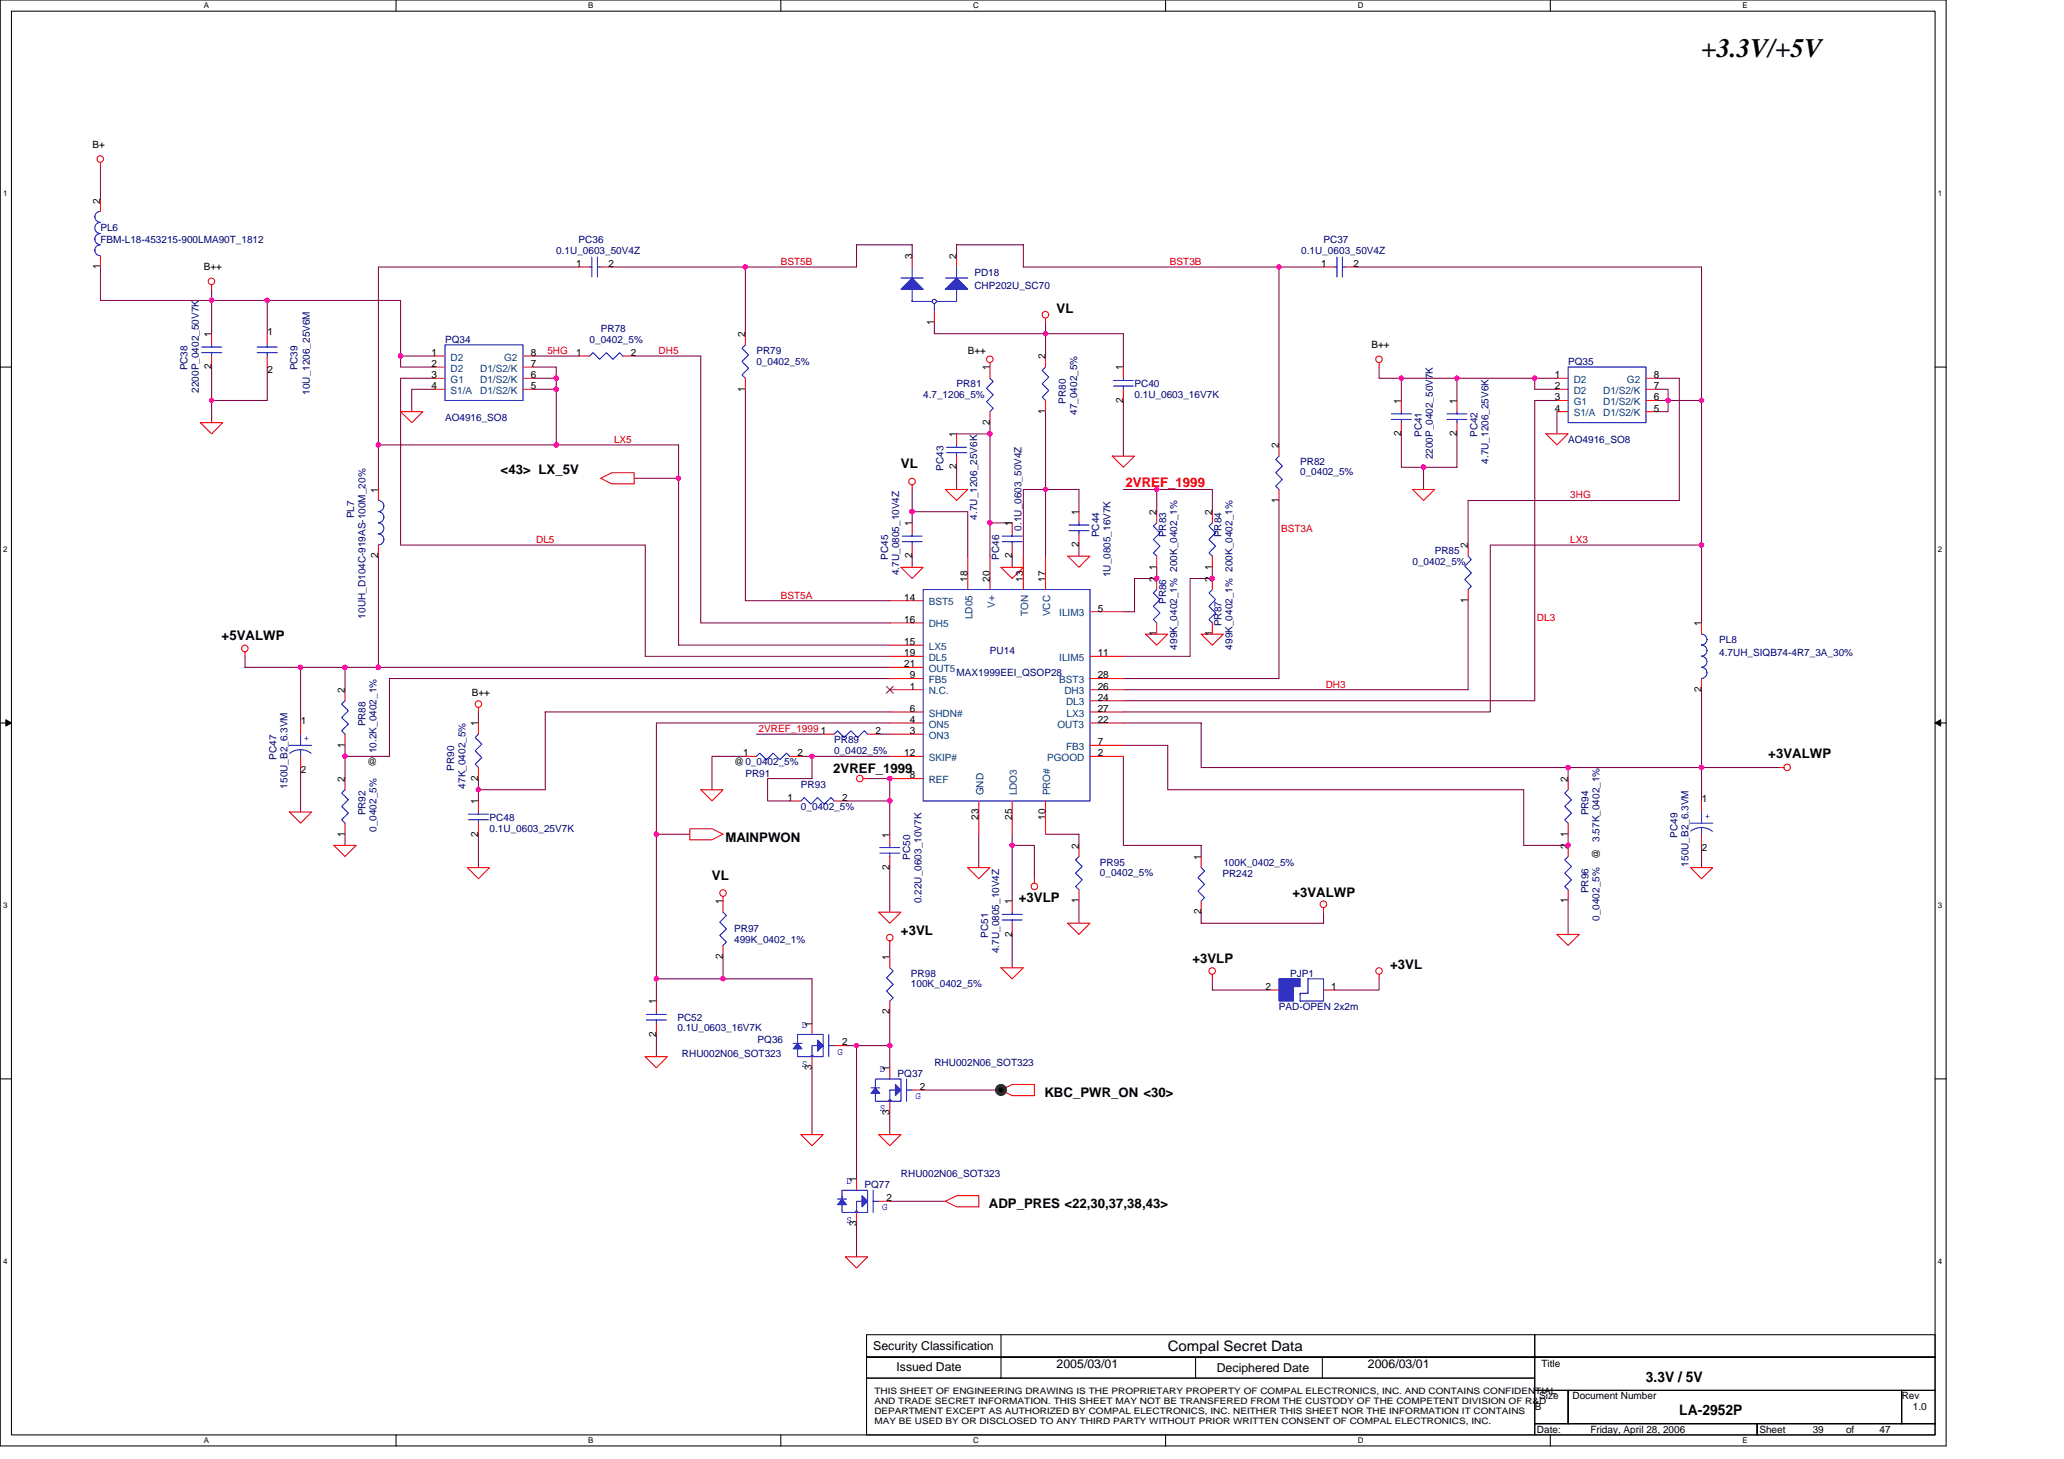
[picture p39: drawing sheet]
<svg xmlns="http://www.w3.org/2000/svg" width="297mm" height="210mm" viewBox="0 0 297 210" stroke-linecap="round" stroke-linejoin="round" font-family="sans-serif">
<defs><g id="words">
<text font-size="3.8" x="244.9" y="8.3">+3.3V/+5V</text>
<g font-size="2.1">
<text x="168.1" y="194.4">Compal Secret Data</text>
<text x="236.9" y="198.8">3.3V / 5V</text>
<text x="241.7" y="203.6">LA-2952P</text>
</g>
<g font-size="1.9">
<text x="152.1" y="45">VL</text>
<text x="72" y="68.2">&lt;43&gt; LX_5V</text>
<text x="129.7" y="67.4">VL</text>
<text x="31.9" y="92">+5VALWP</text>
<text x="119.9" y="111.2">2VREF_1999</text>
<text x="254.5" y="109">+3VALWP</text>
<text x="104.4" y="121.1">MAINPWON</text>
<text x="102.5" y="126.6">VL</text>
<text x="146.6" y="129.8">+3VLP</text>
<text x="186" y="129">+3VALWP</text>
<text x="129.7" y="134.6">+3VL</text>
<text x="171.6" y="138.6">+3VLP</text>
<text x="200.1" y="139.4">+3VL</text>
<text x="150.3" y="157.8">KBC_PWR_ON &lt;30&gt;</text>
<text x="142.3" y="173.8">ADP_PRES &lt;22,30,37,38,43&gt;</text>
</g>
<text font-size="1.9" fill="#f00" x="162" y="70.1">2VREF_1999</text>
<g font-size="1.8">
<text x="125.7" y="194.2">Security Classification</text>
<text x="129" y="197.3">Issued Date</text>
<text x="152.1" y="196.8">2005/03/01</text>
<text x="175.1" y="197.4">Deciphered Date</text>
<text x="196.9" y="196.8">2006/03/01</text>
</g>
<g font-size="1.4">
<text x="13.3" y="21.3">B+</text>
<text x="14.4" y="29.3" transform="rotate(-90 14.4 29.3)">2</text>
<text x="14.4" y="38.7" transform="rotate(-90 14.4 38.7)">1</text>
<text x="29.3" y="38.9">B++</text>
<text x="82.9" y="38.4">1</text>
<text x="87.6" y="38.4">2</text>
<text x="131.3" y="37.3" transform="rotate(-90 131.3 37.3)">3</text>
<text x="137.6" y="37.3" transform="rotate(-90 137.6 37.3)">2</text>
<text x="190.1" y="38.4">1</text>
<text x="194.8" y="38.4">2</text>
<text x="134.4" y="46.7" transform="rotate(-90 134.4 46.7)">1</text>
<text x="30.4" y="53.1" transform="rotate(-90 30.4 53.1)">2</text>
<text x="30.4" y="48.5" transform="rotate(-90 30.4 48.5)">1</text>
<text x="38.5" y="48.2">1</text>
<text x="38.5" y="53.6">2</text>
<text x="62.1" y="52.8">2</text>
<text x="62.1" y="51.2">1</text>
<text x="76.4" y="51.2">8</text>
<text x="76.4" y="52.8">7</text>
<text x="82.9" y="51.2">1</text>
<text x="90.8" y="51.2">2</text>
<text x="107.2" y="48.5" transform="rotate(-90 107.2 48.5)">2</text>
<text x="139.3" y="50.9">B++</text>
<text x="142.4" y="53.3" transform="rotate(-90 142.4 53.3)">1</text>
<text x="150.4" y="51.7" transform="rotate(-90 150.4 51.7)">2</text>
<text x="161.6" y="53.3" transform="rotate(-90 161.6 53.3)">1</text>
<text x="197.4" y="50.1">B++</text>
<text x="62.1" y="54.4">3</text>
<text x="62.1" y="56">4</text>
<text x="76.4" y="56">5</text>
<text x="76.4" y="54.4">6</text>
<text x="107.2" y="56.3" transform="rotate(-90 107.2 56.3)">1</text>
<text x="150.4" y="59.5" transform="rotate(-90 150.4 59.5)">1</text>
<text x="161.6" y="57.9" transform="rotate(-90 161.6 57.9)">2</text>
<text x="201.7" y="58.1" transform="rotate(-90 201.7 58.1)">1</text>
<text x="209.7" y="58.1" transform="rotate(-90 209.7 58.1)">1</text>
<text x="223.7" y="56">2</text>
<text x="223.7" y="57.6">3</text>
<text x="223.7" y="54.4">1</text>
<text x="223.7" y="59.2">4</text>
<text x="238" y="59.2">5</text>
<text x="238" y="56">7</text>
<text x="238" y="57.6">6</text>
<text x="238" y="54.4">8</text>
<text x="137.6" y="62.9" transform="rotate(-90 137.6 62.9)">1</text>
<text x="142.4" y="61.2" transform="rotate(-90 142.4 61.2)">2</text>
<text x="184" y="64.5" transform="rotate(-90 184 64.5)">2</text>
<text x="201.7" y="62.7" transform="rotate(-90 201.7 62.7)">2</text>
<text x="209.7" y="62.7" transform="rotate(-90 209.7 62.7)">2</text>
<text x="54.4" y="70.9" transform="rotate(-90 54.4 70.9)">1</text>
<text x="137.6" y="67.5" transform="rotate(-90 137.6 67.5)">2</text>
<text x="131.3" y="75.7" transform="rotate(-90 131.3 75.7)">1</text>
<text x="145.6" y="75.7" transform="rotate(-90 145.6 75.7)">1</text>
<text x="155.3" y="74.1" transform="rotate(-90 155.3 74.1)">1</text>
<text x="166.5" y="74.1" transform="rotate(-90 166.5 74.1)">2</text>
<text x="174.5" y="74.1" transform="rotate(-90 174.5 74.1)">2</text>
<text x="184" y="72.3" transform="rotate(-90 184 72.3)">1</text>
<text x="54.4" y="80.3" transform="rotate(-90 54.4 80.3)">2</text>
<text x="131.3" y="80.3" transform="rotate(-90 131.3 80.3)">2</text>
<text x="139.3" y="83.7" transform="rotate(-90 139.3 83.7)">18</text>
<text x="142.4" y="83.7" transform="rotate(-90 142.4 83.7)">20</text>
<text x="145.6" y="80.3" transform="rotate(-90 145.6 80.3)">2</text>
<text x="147.3" y="83.7" transform="rotate(-90 147.3 83.7)">13</text>
<text x="150.4" y="83.7" transform="rotate(-90 150.4 83.7)">17</text>
<text x="155.3" y="78.7" transform="rotate(-90 155.3 78.7)">2</text>
<text x="166.5" y="83.7" transform="rotate(-90 166.5 83.7)">2</text>
<text x="166.5" y="81.9" transform="rotate(-90 166.5 81.9)">1</text>
<text x="174.5" y="83.7" transform="rotate(-90 174.5 83.7)">2</text>
<text x="174.5" y="81.9" transform="rotate(-90 174.5 81.9)">1</text>
<text x="211.3" y="78.9" transform="rotate(-90 211.3 78.9)">2</text>
<text x="130.1" y="86.4">14</text>
<text x="130.1" y="89.6">16</text>
<text x="158" y="88">5</text>
<text x="211.3" y="86.7" transform="rotate(-90 211.3 86.7)">1</text>
<text x="130.1" y="92.8">15</text>
<text x="130.1" y="94.4">19</text>
<text x="130.1" y="96">21</text>
<text x="158" y="94.4">11</text>
<text x="166.5" y="91.5" transform="rotate(-90 166.5 91.5)">1</text>
<text x="174.5" y="91.5" transform="rotate(-90 174.5 91.5)">1</text>
<text x="244.9" y="90.1" transform="rotate(-90 244.9 90.1)">1</text>
<text x="49.6" y="99.7" transform="rotate(-90 49.6 99.7)">2</text>
<text x="67.9" y="100.2">B++</text>
<text x="130.9" y="97.6">9</text>
<text x="130.9" y="99.2">1</text>
<text x="158" y="99.2">26</text>
<text x="158" y="100.8">24</text>
<text x="158" y="97.6">28</text>
<text x="244.9" y="99.5" transform="rotate(-90 244.9 99.5)">2</text>
<text x="43.3" y="104.2">1</text>
<text x="49.6" y="107.5" transform="rotate(-90 49.6 107.5)">1</text>
<text x="68.8" y="104.5" transform="rotate(-90 68.8 104.5)">1</text>
<text x="118.1" y="105.6">1</text>
<text x="126" y="105.6">2</text>
<text x="130.9" y="102.4">6</text>
<text x="130.9" y="104">4</text>
<text x="130.9" y="105.6">3</text>
<text x="158" y="102.4">27</text>
<text x="158" y="104">22</text>
<text x="158" y="107.2">7</text>
<text x="43.3" y="111.2">2</text>
<text x="49.6" y="112.5" transform="rotate(-90 49.6 112.5)">2</text>
<text x="52.8" y="110.1">@</text>
<text x="68.8" y="112.4" transform="rotate(-90 68.8 112.4)">2</text>
<text x="105.7" y="110.1">@0_0402_5%</text>
<text x="106.9" y="108.8">1</text>
<text x="114.8" y="108.8">2</text>
<text x="130.1" y="108.8">12</text>
<text x="130.9" y="112">8</text>
<text x="158" y="108.8">2</text>
<text x="225.7" y="112.5" transform="rotate(-90 225.7 112.5)">2</text>
<text x="68.8" y="115.7" transform="rotate(-90 68.8 115.7)">1</text>
<text x="113.3" y="115.2">1</text>
<text x="121.2" y="115.2">2</text>
<text x="140.8" y="118" transform="rotate(-90 140.8 118)">23</text>
<text x="145.6" y="118" transform="rotate(-90 145.6 118)">25</text>
<text x="150.4" y="118" transform="rotate(-90 150.4 118)">10</text>
<text x="244.9" y="115.4">1</text>
<text x="49.6" y="120.4" transform="rotate(-90 49.6 120.4)">1</text>
<text x="68.8" y="120.4" transform="rotate(-90 68.8 120.4)">2</text>
<text x="128" y="125.2" transform="rotate(-90 128 125.2)">2</text>
<text x="128" y="120.5" transform="rotate(-90 128 120.5)">1</text>
<text x="155.3" y="122.1" transform="rotate(-90 155.3 122.1)">2</text>
<text x="172.8" y="123.7" transform="rotate(-90 172.8 123.7)">1</text>
<text x="225.7" y="122.1" transform="rotate(-90 225.7 122.1)">2</text>
<text x="225.7" y="120.4" transform="rotate(-90 225.7 120.4)">1</text>
<text x="230.2" y="123.5" transform="rotate(-90 230.2 123.5)">@ 3.57K_0402_1%</text>
<text x="244.9" y="122.4">2</text>
<text x="104" y="130.1" transform="rotate(-90 104 130.1)">1</text>
<text x="145.6" y="130.1" transform="rotate(-90 145.6 130.1)">1</text>
<text x="155.3" y="129.9" transform="rotate(-90 155.3 129.9)">1</text>
<text x="172.8" y="131.6" transform="rotate(-90 172.8 131.6)">2</text>
<text x="225.7" y="129.9" transform="rotate(-90 225.7 129.9)">1</text>
<text x="104" y="137.9" transform="rotate(-90 104 137.9)">2</text>
<text x="145.6" y="134.7" transform="rotate(-90 145.6 134.7)">2</text>
<text x="128" y="138.1" transform="rotate(-90 128 138.1)">1</text>
<text x="182.1" y="142.4">2</text>
<text x="191.6" y="142.4">1</text>
<text x="94.4" y="149.2" transform="rotate(-90 94.4 149.2)">2</text>
<text x="94.4" y="144.5" transform="rotate(-90 94.4 144.5)">1</text>
<text x="116.8" y="147.7" transform="rotate(-90 116.8 147.7)">1</text>
<text x="128" y="145.9" transform="rotate(-90 128 145.9)">2</text>
<text x="116.8" y="153.9" transform="rotate(-90 116.8 153.9)">3</text>
<text x="121.2" y="150.4">2</text>
<text x="128" y="154.1" transform="rotate(-90 128 154.1)">1</text>
<text x="128" y="160.4" transform="rotate(-90 128 160.4)">3</text>
<text x="132.4" y="156.8">2</text>
<text x="123.3" y="170.1" transform="rotate(-90 123.3 170.1)">1</text>
<text x="127.6" y="172.8">2</text>
<text x="123.3" y="176.4" transform="rotate(-90 123.3 176.4)">3</text>
<text x="221.8" y="196.7">Title</text>
<text x="220.9" y="202.9">B</text>
<text x="221.5" y="201.3">Size</text>
<text x="226.3" y="201.3">Document Number</text>
<text x="273.7" y="201.3">Rev</text>
<text x="275.3" y="202.9">1.0</text>
<text x="221.2" y="206.1">Date:</text>
<text x="228.9" y="206.1">Friday, April 28, 2006</text>
<text x="253.2" y="206.1">Sheet</text>
<text x="260.9" y="206.1">39</text>
<text x="265.7" y="206.1">of</text>
<text x="270.5" y="206.1">47</text>
</g>
<g font-size="1.4" fill="#000080">
<text x="14.5" y="33.3">PL6</text>
<text x="14.5" y="34.9">FBM-L18-453215-900LMA90T_1812</text>
<text x="83.3" y="34.9">PC36</text>
<text x="190.5" y="34.9">PC37</text>
<text x="80" y="36.5">0.1U_0603_50V4Z</text>
<text x="140.2" y="39.7">PD18</text>
<text x="140.2" y="41.6">CHP202U_SC70</text>
<text x="187.3" y="36.5">0.1U_0603_50V4Z</text>
<text x="86.5" y="47.7">PR78</text>
<text x="27" y="53.3" transform="rotate(-90 27 53.3)">PC38</text>
<text x="42.8" y="53.3" transform="rotate(-90 42.8 53.3)">PC39</text>
<text x="64" y="49.3">PQ34</text>
<text x="84.9" y="49.3">0_0402_5%</text>
<text x="108.9" y="50.9">PR79</text>
<text x="108.9" y="52.5">0_0402_5%</text>
<text x="225.7" y="52.5">PQ35</text>
<text x="28.6" y="56.5" transform="rotate(-90 28.6 56.5)">2200P_0402_50V7K</text>
<text x="44.6" y="56.8" transform="rotate(-90 44.6 56.8)">10U_1206_25V6M</text>
<text x="132.9" y="57.3">4.7_1206_5%</text>
<text x="137.7" y="55.7">PR81</text>
<text x="153.4" y="58.1" transform="rotate(-90 153.4 58.1)">PR80</text>
<text x="155" y="59.7" transform="rotate(-90 155 59.7)">47_0402_5%</text>
<text x="163.3" y="55.7">PC40</text>
<text x="163.3" y="57.3">0.1U_0603_16V7K</text>
<text x="64" y="60.5">AO4916_SO8</text>
<text x="204.6" y="62.9" transform="rotate(-90 204.6 62.9)">PC41</text>
<text x="212.6" y="62.9" transform="rotate(-90 212.6 62.9)">PC42</text>
<text x="225.7" y="63.7">AO4916_SO8</text>
<text x="135.8" y="67.7" transform="rotate(-90 135.8 67.7)">PC43</text>
<text x="187.1" y="66.9">PR82</text>
<text x="187.1" y="68.3">0_0402_5%</text>
<text x="206.2" y="66.1" transform="rotate(-90 206.2 66.1)">2200P_0402_50V7K</text>
<text x="214.2" y="66.7" transform="rotate(-90 214.2 66.7)">4.7U_1206_25V6K</text>
<text x="51" y="74.6" transform="rotate(-90 51 74.6)">PL7</text>
<text x="140.6" y="74.7" transform="rotate(-90 140.6 74.7)">4.7U_1206_25V6K</text>
<text x="147" y="76.3" transform="rotate(-90 147 76.3)">0.1U_0603_50V4Z</text>
<text x="158.2" y="77.3" transform="rotate(-90 158.2 77.3)">PC44</text>
<text x="167.8" y="77.3" transform="rotate(-90 167.8 77.3)">PR83</text>
<text x="175.8" y="77.3" transform="rotate(-90 175.8 77.3)">PR84</text>
<text x="127.8" y="80.5" transform="rotate(-90 127.8 80.5)">PC45</text>
<text x="129.4" y="82.7" transform="rotate(-90 129.4 82.7)">4.7U_0805_10V4Z</text>
<text x="143.8" y="80.5" transform="rotate(-90 143.8 80.5)">PC46</text>
<text x="159.8" y="83.1" transform="rotate(-90 159.8 83.1)">1U_0805_16V7K</text>
<text x="203.3" y="81.3">0_0402_5%</text>
<text x="206.5" y="79.7">PR85</text>
<text x="52.6" y="89" transform="rotate(-90 52.6 89)">10UH_D104C-919AS-100M_20%</text>
<text x="167.8" y="86.9" transform="rotate(-90 167.8 86.9)">PR86</text>
<text x="142.5" y="94.1">PU14</text>
<text x="169.4" y="93.5" transform="rotate(-90 169.4 93.5)">499K_0402_1% 200K_0402_1%</text>
<text x="175.8" y="90.1" transform="rotate(-90 175.8 90.1)">PR87</text>
<text x="177.4" y="93.5" transform="rotate(-90 177.4 93.5)">499K_0402_1% 200K_0402_1%</text>
<text x="247.4" y="92.5">PL8</text>
<text x="247.4" y="94.4">4.7UH_SIQB74-4R7_3A_30%</text>
<text x="137.7" y="97.3">MAX1999EEI_QSOP28</text>
<text x="52.6" y="104.5" transform="rotate(-90 52.6 104.5)">PR88</text>
<text x="120.1" y="106.9">PR89</text>
<text x="39.8" y="109.3" transform="rotate(-90 39.8 109.3)">PC47</text>
<text x="41.4" y="113.5" transform="rotate(-90 41.4 113.5)">150U_B2_6.3VM</text>
<text x="54.2" y="108.4" transform="rotate(-90 54.2 108.4)">10.2K_0402_1%</text>
<text x="65.4" y="110.9" transform="rotate(-90 65.4 110.9)">PR90</text>
<text x="67" y="113.5" transform="rotate(-90 67 113.5)">47K_0402_5%</text>
<text x="107.3" y="111.7">PR91</text>
<text x="115.3" y="113.3">PR93</text>
<text x="120.1" y="108.5">0_0402_5%</text>
<text x="52.6" y="117.3" transform="rotate(-90 52.6 117.3)">PR92</text>
<text x="54.2" y="119.7" transform="rotate(-90 54.2 119.7)">0_0402_5%</text>
<text x="70.5" y="118.1">PC48</text>
<text x="70.5" y="119.7">0.1U_0603_25V7K</text>
<text x="115.3" y="116.5">0_0402_5%</text>
<text x="228.6" y="117.3" transform="rotate(-90 228.6 117.3)">PR94</text>
<text x="131" y="123.7" transform="rotate(-90 131 123.7)">PC50</text>
<text x="158.3" y="124.5">PR95</text>
<text x="158.3" y="126">0_0402_5%</text>
<text x="176.1" y="124.5">100K_0402_5%</text>
<text x="241.4" y="120.5" transform="rotate(-90 241.4 120.5)">PC49</text>
<text x="243" y="124.7" transform="rotate(-90 243 124.7)">150U_B2_6.3VM</text>
<text x="132.6" y="129.9" transform="rotate(-90 132.6 129.9)">0.22U_0603_10V7K</text>
<text x="175.9" y="126.1">PR242</text>
<text x="228.6" y="128.5" transform="rotate(-90 228.6 128.5)">PR96</text>
<text x="105.7" y="134.1">PR97</text>
<text x="105.7" y="135.7">499K_0402_1%</text>
<text x="142.2" y="134.9" transform="rotate(-90 142.2 134.9)">PC51</text>
<text x="143.8" y="137.1" transform="rotate(-90 143.8 137.1)">4.7U_0805_10V4Z</text>
<text x="230.2" y="132.5" transform="rotate(-90 230.2 132.5)">0_0402_5%</text>
<text x="131.1" y="140.5">PR98</text>
<text x="131.1" y="142">100K_0402_5%</text>
<text x="185.7" y="140.5">PJP1</text>
<text x="97.5" y="146.9">PC52</text>
<text x="97.5" y="148.4">0.1U_0603_16V7K</text>
<text x="184.1" y="145.3">PAD-OPEN 2x2m</text>
<text x="98.1" y="152">RHU002N06_SOT323</text>
<text x="109" y="150.1">PQ36</text>
<text x="129.2" y="154.9">PQ37</text>
<text x="134.5" y="153.3">RHU002N06_SOT323</text>
<text x="124.4" y="170.9">PQ77</text>
<text x="129.7" y="169.3">RHU002N06_SOT323</text>
</g>
<g font-size="1.4" fill="#f00">
<text x="112.4" y="38.1">BST5B</text>
<text x="168.4" y="38.1">BST3B</text>
<text x="78.8" y="50.9">5HG</text>
<text x="94.8" y="50.9">DH5</text>
<text x="88.4" y="63.7">LX5</text>
<text x="226" y="71.7">3HG</text>
<text x="184.4" y="76.5">BST3A</text>
<text x="77.2" y="78.1">DL5</text>
<text x="226" y="78.1">LX3</text>
<text x="112.4" y="86.1">BST5A</text>
<text x="221.2" y="89.3">DL3</text>
<text x="190.8" y="98.9">DH3</text>
<text x="109.2" y="105.3">2VREF_1999</text>
</g>
<g font-size="1.4" fill="#004080">
<text x="64.9" y="53.5">D2</text>
<text x="64.9" y="51.9">D2</text>
<text x="69.1" y="53.5">D1/S2/K</text>
<text x="72.5" y="51.9">G2</text>
<text x="64.9" y="55.1">G1</text>
<text x="64.9" y="56.7">S1/A</text>
<text x="69.1" y="56.7">D1/S2/K</text>
<text x="69.1" y="55.1">D1/S2/K</text>
<text x="226.5" y="56.7">D2</text>
<text x="226.5" y="58.3">G1</text>
<text x="226.5" y="55.1">D2</text>
<text x="226.5" y="59.9">S1/A</text>
<text x="230.7" y="59.9">D1/S2/K</text>
<text x="230.7" y="56.7">D1/S2/K</text>
<text x="230.7" y="58.3">D1/S2/K</text>
<text x="234.1" y="55.1">G2</text>
<text x="133.7" y="87.1">BST5</text>
<text x="140" y="89.1" transform="rotate(-90 140 89.1)">LD05</text>
<text x="143.1" y="87.4" transform="rotate(-90 143.1 87.4)">V+</text>
<text x="148" y="88.7" transform="rotate(-90 148 88.7)">TON</text>
<text x="151.1" y="88.6" transform="rotate(-90 151.1 88.6)">VCC</text>
<text x="152.4" y="88.7">ILIM3</text>
<text x="133.7" y="93.5">LX5</text>
<text x="133.7" y="95.1">DL5</text>
<text x="133.7" y="90.3">DH5</text>
<text x="152.4" y="95.1">ILIM5</text>
<text x="133.7" y="96.7">OUT5</text>
<text x="133.7" y="98.3">FB5</text>
<text x="133.7" y="99.9">N.C.</text>
<text x="152.4" y="98.3">BST3</text>
<text x="153.2" y="99.9">DH3</text>
<text x="153.4" y="101.5">DL3</text>
<text x="133.7" y="103.1">SHDN#</text>
<text x="133.7" y="104.7">ON5</text>
<text x="133.7" y="106.3">ON3</text>
<text x="152.2" y="104.7">OUT3</text>
<text x="153.4" y="107.9">FB3</text>
<text x="153.5" y="103.1">LX3</text>
<text x="133.7" y="109.5">SKIP#</text>
<text x="133.7" y="112.7">REF</text>
<text x="150.7" y="109.5">PGOOD</text>
<text x="141.5" y="114.4" transform="rotate(-90 141.5 114.4)">GND</text>
<text x="146.3" y="114.4" transform="rotate(-90 146.3 114.4)">LDO3</text>
<text x="151.1" y="114.4" transform="rotate(-90 151.1 114.4)">PRO#</text>
</g>
<g font-size="1.4" fill="#00f">
<text x="43.7" y="106.6">+</text>
<text x="245.4" y="117.8">+</text>
<text x="115.4" y="147.9">D</text>
<text x="115.4" y="153.5">S</text>
<text x="120.5" y="151.7">G</text>
<text x="126.6" y="154.3">D</text>
<text x="126.6" y="159.9">S</text>
<text x="131.7" y="158.1">G</text>
<text x="121.8" y="170.3">D</text>
<text x="121.8" y="175.9">S</text>
<text x="126.9" y="174.1">G</text>
</g>
<g font-size="1.3">
<text x="125.8" y="200.5">THIS SHEET OF ENGINEERING DRAWING IS THE PROPRIETARY PROPERTY OF COMPAL ELECTRONICS, INC. AND CONTAINS CONFIDENTIAL</text>
<text x="125.8" y="202">AND TRADE SECRET INFORMATION. THIS SHEET MAY NOT BE TRANSFERED FROM THE CUSTODY OF THE COMPETENT DIVISION OF R&amp;D</text>
<text x="125.8" y="203.5">DEPARTMENT EXCEPT AS AUTHORIZED BY COMPAL ELECTRONICS, INC. NEITHER THIS SHEET NOR THE INFORMATION IT CONTAINS</text>
<text x="125.8" y="204.9">MAY BE USED BY OR DISCLOSED TO ANY THIRD PARTY WITHOUT PRIOR WRITTEN CONSENT OF COMPAL ELECTRONICS, INC.</text>
</g>
<g font-size="1.1">
<text x="29.3" y="1.2">A</text>
<text x="84.7" y="1.2">B</text>
<text x="140" y="1.2">C</text>
<text x="195.4" y="1.2">D</text>
<text x="250.8" y="1.2">E</text>
<text x=".4" y="28.2">1</text>
<text x="278.9" y="28.2">1</text>
<text x=".4" y="79.4">2</text>
<text x="278.9" y="79.4">2</text>
<text x=".4" y="130.6">3</text>
<text x="278.9" y="130.6">3</text>
<text x=".4" y="181.8">4</text>
<text x="278.9" y="181.8">4</text>
<text x="29.3" y="207.6">A</text>
<text x="84.7" y="207.6">B</text>
<text x="140" y="207.6">C</text>
<text x="195.4" y="207.6">D</text>
<text x="250.8" y="207.6">E</text>
</g>
</g></defs>
<path d="M0 0h280.1v208h-280.1zM1.6 1.6h276.9v204.8h-276.9z" fill="none" stroke="#000" stroke-width=".15"/>
<g fill="#fff">
<path d="M29.3 .2h.8v1.2h-.8z"/>
<path d="M29.3 206.6h.8v1.3h-.8z"/>
</g>
<path d="M57 0v1.6M57 206.4v1.6" fill="none" stroke="#000" stroke-width=".15"/>
<g fill="#fff">
<path d="M84.7 .2h.7v1.2h-.7z"/>
<path d="M84.7 206.6h.7v1.3h-.7z"/>
</g>
<path d="M112.4 0v1.6M112.4 206.4v1.6" fill="none" stroke="#000" stroke-width=".15"/>
<g fill="#fff">
<path d="M140 .2h.8v1.2h-.8z"/>
<path d="M140 206.6h.8v1.3h-.8z"/>
</g>
<path d="M167.7 0v1.6M167.7 206.4v1.6" fill="none" stroke="#000" stroke-width=".15"/>
<g fill="#fff">
<path d="M195.4 .2h.8v1.2h-.8z"/>
<path d="M195.4 206.6h.8v1.3h-.8z"/>
</g>
<path d="M223.1 0v1.6M223.1 206.4v1.6" fill="none" stroke="#000" stroke-width=".15"/>
<g fill="#fff">
<path d="M250.8 .2h.7v1.2h-.7z"/>
<path d="M250.8 206.6h.7v1.3h-.7z"/>
<path d="M.4 27.2h.7v1.3h-.7z"/>
<path d="M278.9 27.2h.6v1.3h-.6z"/>
<path d="M.4 78.4h.7v1.3h-.7z"/>
<path d="M278.9 78.4h.6v1.3h-.6z"/>
</g>
<path d="M0 52.8h1.6M278.5 52.8h1.6" fill="none" stroke="#000" stroke-width=".15"/>
<g fill="#fff">
<path d="M.4 129.6h.7v1.3h-.7z"/>
<path d="M278.9 129.6h.6v1.3h-.6z"/>
</g>
<path d="M0 104h1.6M278.5 104h1.6" fill="none" stroke="#000" stroke-width=".15"/>
<path d="M.8 103.5l.8 .5-.8 .5zM278.5 104l.8-.5v1z" fill="#000" stroke="#000" stroke-width=".14"/>
<g fill="#fff">
<path d="M.4 180.8h.7v1.3h-.7z"/>
<path d="M278.9 180.8h.6v1.3h-.6z"/>
</g>
<g fill="none" stroke="#000" stroke-width=".15">
<path d="M0 155.2h1.6M278.5 155.2h1.6M124.7 192h96.2v3.2h-96.2zM124.7 195.2h96.2v3.1h-96.2zM124.7 198.3h96.2v8.1h-96.2zM144.1 192v6.3M172.1 195.2v3.1M190.3 195.2v3.1M220.9 192h57.6v3.2h-57.6zM220.9 195.2h57.6v4.8h-57.6zM220.9 204.8h32v1.6h-32zM220.9 200h4.8v4.8h-4.8z"/>
<path d="M225.7 200h48v4.8h-48zM252.9 204.8h25.6v1.6h-25.6zM273.7 200h4.8v4.8h-4.8z"/>
</g>
<g fill="none" stroke="#800040" stroke-width=".15">
<path d="M14.5 24v4.8M14.5 38.4v4.8h43.2v9.6h4.8M83.3 38.4h-28.8v32M107.3 38.4v9.6M131.3 36.8v-1.6h-8v3.2h-35.2M137.7 36.8v-1.6h9.6v3.2h43.2M184.1 38.4v25.6M195.3 38.4h49.6v19.2h-4.8v1.6h-1.6M30.5 41.6v6.4M30.5 52.8v8M38.5 52.8v4.8h-8M38.5 43.2v4.8"/>
<path d="M57.7 51.2h4.8M62.5 56h-3.2v3.2M62.5 54.4h-4.8v24h35.2v16h35.2M76.9 51.2h6.4M76.9 52.8h3.1v11.2M76.9 56h3.1M76.9 54.4h3.1M91.3 51.2h9.6v38.4h27.2M107.3 56v30.4h20.8M134.5 46.4v1.6h27.2v4.8M150.5 46.4v4.8M150.5 59.2v20.8"/>
<path d="M161.7 57.6v8M198.5 52.8v1.6h25.6M201.7 54.4v3.2M209.7 54.4v3.2M220.9 54.4v1.6h3.2M224.1 57.6h-3.2v43.2h-59.2M224.1 59.2v3.2M238.5 56h1.6v1.6h-1.6M238.5 54.4h3.2v17.6h-30.4v6.4M244.9 57.6v32M54.5 64h43.2v4.8M91.3 68.8h6.4v24h30.4"/>
<path d="M131.3 70.4v4.8M131.3 73.6h8v6.4M137.7 67.2v3.2M137.7 62.4h4.8M142.5 60.8v19.2M142.5 75.2h3.2M155.3 73.6v-3.2h-8v9.6M155.3 78.4v1.6M161.7 70.4h12.8v3.2M166.5 70.4v3.2M184.1 72v25.6h-22.4M201.7 62.4v4.8h3.2"/>
<path d="M204.9 67.2v3.2M209.7 62.4v4.8h-4.8M244.9 78.4h-30.4v24h-52.8M35.3 94.4v1.6h8v8M43.3 96h84.8M49.7 96v3.2M54.5 80v16M128.1 97.6h-72.1v11.2h-6.3M131.3 80v1.6M145.7 80v1.6M166.5 81.6v1.6h-3.2v4.8h-1.6M174.5 81.6v1.6h-3.2v11.2h-9.6"/>
<path d="M211.3 86.4v12.8h-49.6M244.9 99.2v16M43.3 110.4v6.4M49.7 107.2v4.8M68.9 102.4v1.6M68.9 112v3.2M107.3 108.8h-4.8v4.8M108.9 105.6h9.6M115.3 108.8h12.8M116.9 108.8v3.2h-6.4v3.2h3.2M121.7 115.2h6.4M124.9 112h3.2v8"/>
<path d="M126.5 105.6h1.6M128.1 104h-33.6v40M128.1 102.4h-49.6v11.2h-9.6M161.7 107.2h6.4v6.4h51.2v8h6.4v-1.6M161.7 108.8v12.8h11.2v1.6M161.7 104h11.2v6.4h83.2M225.7 110.4v1.6M49.7 120v1.6M68.9 120v4.8M94.5 120h4.8M104.1 137.6v3.2M128.1 124.8v6.4"/>
<path d="M128.1 136v1.6M140.9 120v4.8M145.7 121.6h3.2v4.8M145.7 120v9.6M145.7 134.4v4.8M150.5 120h4.8v1.6M155.3 129.6v3.2M172.9 131.2v1.6h17.6v-1.6M225.7 129.6v4.8M244.9 121.6v3.2M94.5 148.8v3.2M94.5 140.8h22.4v6.4"/>
<path d="M116.9 153.6v9.6M121.7 150.4h6.4M123.3 150.4v19.2M128.1 145.6v8M132.9 156.8h11.2M174.5 140.8v1.6h8M198.5 140.8v1.6h-6.4M123.3 176v4.8M128.1 160v3.2M128.1 172.8h8"/>
</g>
<g fill="#f0f" stroke="#f0f" stroke-width=".15">
<circle cx="244.9" cy="110.4" r=".31"/>
<circle cx="142.5" cy="75.2" r=".32"/>
<circle cx="225.7" cy="121.6" r=".31"/>
<circle cx="97.6" cy="68.8" r=".31"/>
<circle cx="166.5" cy="83.2" r=".32"/>
<circle cx="80" cy="56" r=".32"/>
<circle cx="80" cy="64" r=".32"/>
<circle cx="150.5" cy="48" r=".32"/>
<circle cx="150.5" cy="70.4" r=".31"/>
<circle cx="116.8" cy="108.8" r=".31"/>
<circle cx="30.4" cy="57.6" r=".31"/>
<circle cx="94.4" cy="120" r=".32"/>
<circle cx="225.7" cy="110.4" r=".31"/>
<circle cx="174.5" cy="83.2" r=".32"/>
<circle cx="166.5" cy="70.4" r=".31"/>
<circle cx="107.3" cy="38.4" r=".31"/>
<circle cx="184.1" cy="38.4" r=".31"/>
<circle cx="204.8" cy="67.2" r=".32"/>
<circle cx="68.8" cy="113.6" r=".31"/>
<circle cx="54.4" cy="64" r=".32"/>
<circle cx="244.9" cy="57.6" r=".31"/>
<circle cx="244.9" cy="78.4" r=".31"/>
<circle cx="49.6" cy="108.8" r=".31"/>
<circle cx="54.4" cy="96" r=".32"/>
<circle cx="80.1" cy="54.4" r=".31"/>
<circle cx="57.6" cy="51.2" r=".32"/>
<circle cx="240.1" cy="57.6" r=".31"/>
<circle cx="104.1" cy="140.8" r=".31"/>
<circle cx="145.7" cy="121.6" r=".31"/>
<circle cx="131.3" cy="73.6" r=".31"/>
<circle cx="123.3" cy="150.4" r=".31"/>
<circle cx="128.1" cy="150.4" r=".31"/>
<circle cx="128.1" cy="115.2" r=".32"/>
<circle cx="128.1" cy="112" r=".32"/>
<circle cx="94.5" cy="140.8" r=".31"/>
<circle cx="38.4" cy="43.2" r=".32"/>
<circle cx="142.5" cy="62.4" r=".31"/>
<circle cx="220.9" cy="54.4" r=".31"/>
<circle cx="209.7" cy="54.4" r=".31"/>
<circle cx="30.4" cy="43.2" r=".32"/>
<circle cx="201.7" cy="54.4" r=".31"/>
<circle cx="49.6" cy="96" r=".32"/>
<circle cx="43.2" cy="96" r=".32"/>
</g>
<g fill="none" stroke="#f00" stroke-width=".15">
<path d="M14.5 23.4v.6M14.5 28.8v1.6M14.5 36.8v1.6M83.3 38.4h1.6M86.5 38.4h1.6M131.3 36.8v1.6M137.7 36.8v1.6M190.5 38.4h1.6M193.7 38.4h1.6M30.5 41v.6M30.5 48v1.6M30.5 51.2v1.6"/>
<path d="M38.5 48v1.6M38.5 51.2v1.6M57.7 59.2h3.2l-1.6 1.6zM62.5 52.8h1.5M62.5 51.2h1.5M62.5 54.4h1.5M62.5 56h1.5M75.3 52.8h1.6M75.3 51.2h1.6M75.3 54.4h1.6M75.3 56h1.6M83.3 51.2h1.6"/>
<path d="M89.7 51.2h1.6M107.3 48v1.6M107.3 54.4v1.6M134.5 44.8v1.6M142.5 52.2v2.2M142.5 59.2v1.6M150.5 45.8v.6M150.5 51.2v1.6M150.5 57.6v1.6M161.7 52.8v1.6M161.7 56v1.6M198.5 52.2v.6"/>
<path d="M201.7 57.6v1.6M209.7 57.6v1.6M224.1 54.4h1.6M224.1 56h1.6M224.1 57.6h1.6M224.1 59.2h1.6M236.9 54.4h1.6M236.9 56h1.6M236.9 57.6h1.6M236.9 59.2h1.6M28.8 60.8h3.2l-1.5 1.6zM54.5 70.4v1.6"/>
<path d="M54.5 78.4v1.6M86.5 68.8l1.6-.8h3.2v1.6h-3.2zM131.3 69.8v.6M131.3 75.2v1.6M131.3 78.4v1.6M136.1 70.4h3.2l-1.6 1.6zM137.7 62.4v1.6M137.7 65.6v1.6M145.7 75.2v1.6M145.7 78.4v1.6M155.3 73.6v1.6M155.3 76.8v1.6"/>
<path d="M160.1 65.6h3.2l-1.6 1.6zM166.5 73.6v1.6M174.5 73.6v1.6M184.1 64v1.6M184.1 70.4v1.6M201.7 60.8v1.6M203.3 70.4h3.2l-1.6 1.6zM209.7 60.8v1.6M211.3 78.4v1.6M222.5 62.4h3.2l-1.6 1.6zM35.3 93.8v.6M49.7 99.2v1.6"/>
<path d="M128.1 92.8h4.8M128.1 94.4h4.8M128.1 86.4h4.8M128.1 89.6h4.8M128.1 96h4.8M128.1 97.6h4.8M128.1 99.2h4.8M129.7 81.6h3.2l-1.6 1.6zM139.3 80v4.8M142.5 80v4.8M144.1 81.6h3.2l-1.6 1.6zM147.3 80v4.8"/>
<path d="M150.5 80v4.8M153.7 80h3.2l-1.6 1.6zM156.9 94.4h4.8M156.9 97.6h4.8M156.9 99.2h4.8M156.9 88h4.8M164.9 91.2h3.2l-1.6 1.6zM166.5 80v1.6M166.5 83.2v1.6M166.5 89.6v1.6M172.9 91.2h3.2l-1.6 1.6zM174.5 80v1.6"/>
<path d="M174.5 83.2v1.6M174.5 89.6v1.6M211.3 84.8v1.6M244.9 89.6v1.6M244.9 97.6v1.6M41.7 116.8h3.1l-1.5 1.6zM43.3 104v1.6M43.3 108.8v1.6M49.7 105.6v1.6M49.7 112v1.6M49.7 118.4v1.6M68.9 101.8v.6"/>
<path d="M68.9 104v1.6M68.9 110.4v1.6M68.9 115.2v1.6M68.9 118.4v1.6M99.3 119.2h3.2l1.6 .8-1.6 .8h-3.2zM100.9 113.6h3.2l-1.6 1.6zM107.3 108.8h1.6M113.7 108.8h1.6M113.7 115.2h1.6M118.5 105.6h1.6M120.1 115.2h1.6M124.2 112h.7"/>
<path d="M124.9 105.6h1.6M128.1 112h4.8M128.1 102.4h4.8M128.1 104h4.8M128.1 108.8h4.8M128.1 105.6h4.8M140.9 115.2v4.8M145.7 115.2v4.8M150.5 115.2v4.8M156.9 102.4h4.8M156.9 104h4.8M156.9 100.8h4.8"/>
<path d="M156.9 107.2h4.8M156.9 108.8h4.8M225.7 112v1.6M225.7 118.4v1.6M244.9 115.2v1.6M256.1 110.4h.6M48 121.6h3.3l-1.6 1.6zM67.3 124.8h3.2l-1.6 1.6zM104.1 129v2.2M104.1 136v1.6M126.5 131.2h3.2l-1.6 1.6zM128.1 120v1.6"/>
<path d="M128.1 123.2v1.6M128.1 135.4v.6M128.1 137.6v1.6M139.3 124.8h3.2l-1.6 1.6zM144.1 139.2h3.2l-1.6 1.6zM145.7 129.6v1.6M145.7 132.8v1.6M148.9 126.4v.7M153.7 132.8h3.2l-1.6 1.6zM155.3 121.6v1.6M155.3 128v1.6M172.9 123.2v1.6"/>
<path d="M172.9 129.6v1.6M190.5 130.6v.6M224.1 134.4h3.2l-1.6 1.6zM225.7 121.6v1.6M225.7 128v1.6M243.3 124.8h3.2l-1.6 1.6zM244.9 120v1.6M92.9 152h3.2l-1.6 1.6zM94.5 144v1.6M94.5 147.2v1.6M116.9 147.2v1.6M116.9 152v1.6"/>
<path d="M120.1 150.4h1.6M128.1 144v1.6M128.1 153.6v1.6M128.1 158.4v1.6M131.3 156.8h1.6M144.1 156.8l1.6-.8h3.2v1.6h-3.2zM174.5 140.2v.6M182.5 142.4h1.6M190.5 142.4h1.6M198.5 140.2v.6M115.3 163.2h3.2l-1.6 1.6zM123.3 169.6v1.6"/>
<path d="M123.3 174.4v1.6M126.5 163.2h3.2l-1.6 1.6zM126.5 172.8h1.6M136.1 172.8l1.6-.8h3.2v1.6h-3.2zM121.7 180.8h3.2l-1.6 1.6z"/>
<circle cx="14.4" cy="22.9" r=".47"/>
<circle cx="30.4" cy="40.5" r=".47"/>
<circle cx="142.4" cy="51.7" r=".47"/>
<circle cx="150.4" cy="45.3" r=".47"/>
<circle cx="198.5" cy="51.7" r=".47"/>
<circle cx="131.2" cy="69.3" r=".47"/>
<circle cx="35.2" cy="93.3" r=".47"/>
<circle cx="68.8" cy="101.3" r=".47"/>
<circle cx="123.7" cy="112" r=".47"/>
<circle cx="257.2" cy="110.4" r=".47"/>
<circle cx="104" cy="128.5" r=".47"/>
<circle cx="128.1" cy="134.9" r=".47"/>
<circle cx="148.9" cy="127.5" r=".47"/>
<circle cx="174.4" cy="139.7" r=".47"/>
<circle cx="190.5" cy="130.1" r=".47"/>
<circle cx="198.5" cy="139.7" r=".47"/>
</g>
<circle cx="144.1" cy="156.8" r=".79" fill="#008000" stroke="#008000" stroke-width=".15"/>
<circle cx="144.1" cy="156.8" r=".39" fill="#000" stroke="#008000" stroke-width=".15"/>
<g fill="none" stroke="#00f" stroke-width=".15">
<path d="M14.4 35.2a.78 .78 0 0 0-.8 .8 .78 .78 0 0 0 .8 .8M14.4 32a.8 .8 0 0 0-.8 .8 .8 .8 0 0 0 .8 .8 .79 .79 0 0 0-.8 .8 .79 .79 0 0 0 .8 .8M14.4 30.4a.78 .78 0 0 0-.8 .8 .78 .78 0 0 0 .8 .8M84.9 38.4h.3M85.2 37v2.9M86 38.4h.5M86 37v2.9M131.3 38.4v1.6M137.7 38.4v1.6M192.1 38.4h.3M192.4 37v2.9M193.2 38.4h.5"/>
<path d="M193.2 37v2.9M29 50.7h2.9M29 49.9h2.9M30.5 49.6v.3M30.5 50.7v.5M37 50.7h2.9M37 49.9h2.9M38.5 49.6v.3M38.5 50.7v.5M64 49.6h11.3v8h-11.3zM84.9 51.2l.4-.5 1 1 1-1 .9 1 1-1 .5 .5M107.3 49.6l-.5 .5 .9 1-.9 .9 .9 1-.9 .9 .5 .5"/>
<path d="M129.7 40h3.2M131.3 41.6v1.8h2.9M134.5 43.7v1.1M136.1 40h3.2M137.7 41.6v1.8h-2.9M142.5 54.4l.4 .5-.9 1 .9 .9-.9 1 .9 .9-.4 .5M150.5 52.8l-.5 .5 .9 1-.9 .9 .9 1-.9 .9 .5 .5M160.2 55.5h2.9M160.2 54.7h2.9M161.7 54.4v.3M161.7 55.5v.5M200.2 59.5h2.9"/>
<path d="M201.7 59.2v.3M208.2 59.5h2.9M209.7 59.2v.3M225.7 52.8h11.2v8h-11.2zM54.4 72a.79 .79 0 0 1 .8 .8 .79 .79 0 0 1-.8 .8 .8 .8 0 0 1 .8 .8 .8 .8 0 0 1-.8 .8M54.4 76.8a.79 .79 0 0 1 .8 .8 .79 .79 0 0 1-.8 .8M54.4 75.2a.78 .78 0 0 1 .8 .8 .78 .78 0 0 1-.8 .8M129.8 77.9h2.9M129.8 77.1h2.9M131.3 76.8v.3M131.3 77.9v.5M136.2 65.1h2.9"/>
<path d="M136.2 64.3h2.9M137.7 64v.3M137.7 65.1v.5M144.2 77.9h2.9M144.2 77.1h2.9M145.7 76.8v.3M145.7 77.9v.5M153.8 76.3h2.9M153.8 75.5h2.9M155.3 75.2v.3M155.3 76.3v.5M166.5 75.2l-.5 .5 .9 1-.9 .9 .9 1-.9 .9 .5 .5"/>
<path d="M174.5 75.2l-.5 .5 .9 1-.9 .9 .9 1-.9 .9 .5 .5M184.1 65.6l-.5 .5 .9 1-.9 .9 .9 1-.9 .9 .5 .5M200.2 60.3h2.9M201.7 60.3v.5M208.2 60.3h2.9M209.7 60.3v.5M132.9 84.8h24v30.4h-24zM166.5 84.8l-.5 .5 .9 1-.9 .9 .9 1-.9 .9 .5 .5M174.5 84.8l-.5 .5 .9 1-.9 .9 .9 1-.9 .9 .5 .5M211.3 80l.4 .5-.9 .9 .9 1-.9 1 .9 .9-.4 .5M244.9 91.2a.78 .78 0 0 1 .8 .8 .78 .78 0 0 1-.8 .8M244.9 92.8a.79 .79 0 0 1 .8 .8 .79 .79 0 0 1-.8 .8 .79 .79 0 0 1 .8 .8 .79 .79 0 0 1-.8 .8"/>
<path d="M244.9 96a.79 .79 0 0 1 .8 .8 .79 .79 0 0 1-.8 .8M41.7 107.2h3.1M43.3 105.6v1.6M43.3 107.9v.9M44.8 108.4a2.59 2.59 0 0 0-3.1 0M49.7 113.6l-.5 .5 .9 1-.9 .9 .9 1-.9 .9 .5 .5M49.7 100.8l-.5 .5 .9 1-.9 .9 .9 1-.9 .9 .5 .5M67.4 117.9h2.9M67.4 117.1h2.9M68.9 105.6l-.5 .5 .9 1-.9 .9 .9 1-.9 .9 .5 .5M68.9 116.8v.3M68.9 117.9v.5"/>
<path d="M108.9 108.8l.4-.4 1 .9 1-.9 .9 .9 1-.9 .5 .4M115.3 115.2l.4-.5 1 1 1-1 .9 1 1-1 .5 .5M120.1 105.6l.4-.5 1 1 1-1 .9 1 1-1 .5 .5M225.7 113.6l-.5 .5 1 1-1 .9 1 1-1 .9 .5 .5M243.3 118.4h3.2M243.3 119.6a2.59 2.59 0 0 1 3.1 0M244.9 116.8v1.6M244.9 119.1v.9M104.1 131.2l.4 .5-.9 1 .9 .9-.9 1 .9 1-.4 .4M126.6 122.7h2.9M126.6 121.9h2.9M128.1 139.2l.4 .5-.9 1 .9 .9-.9 1 .9 1-.4 .4"/>
<path d="M128.1 121.6v.3M128.1 122.7v.5M144.2 132.4h2.9M144.2 131.6h2.9M145.7 131.2v.4M145.7 132.4v.4M155.3 123.2l-.5 .5 .9 1-.9 .9 .9 1-.9 1 .5 .4M172.9 124.8l.5 .5-1 1 1 .9-1 1 1 .9-.5 .5M225.7 123.2l-.5 .5 1 1-1 .9 1 1-1 1 .5 .4M93 146.7h2.9M93 145.9h2.9M94.5 145.6v.3"/>
<path d="M94.5 146.7v.5M114.1 150.1h1.3M114.8 150.1v-1.3h3.7v3.2h-1.6v-1.6h.8M114.8 150.9v1.1h2.1h-.2v-.1h.3v.1M119.3 150.4h.8M119.3 148.8v3.2M125.3 156.5h1.3M126 156.5v-1.3h3.7v3.2h-1.6v-1.6h.8M126 157.3v1.1h2.1h-.2v-.1h.3v.1M130.5 156.8h.8M130.5 155.2v3.2M188.2 140.8h2.3v3.2h-3.4v-1.1h1.1z"/>
<path d="M120.5 172.5h1.3M121.2 172.5v-1.3h3.7v3.2h-1.6v-1.6h.8M121.2 173.3v1.1h2.1h-.2v-.1h.3v.1M125.7 172.8h.8M125.7 171.2v3.2"/>
<circle cx="134.5" cy="43.4" r=".31"/>
</g>
<g fill="#00f" stroke="#00f" stroke-width=".15">
<path d="M137.7 40l1.6 1.6h-3.2z" fill-rule="evenodd"/>
<path d="M131.3 40l1.6 1.6h-3.2z" fill-rule="evenodd"/>
<path d="M117.7 149.6l.8 .8-.8 .8z" fill-rule="evenodd"/>
<path d="M114.8 150.1l.6 .8h-1.3z" fill-rule="evenodd"/>
<path d="M184.1 140.8h3v1.1h-.9v2.1h-2.1z" fill-rule="evenodd"/>
<path d="M128.9 156l.8 .8-.8 .8z" fill-rule="evenodd"/>
<path d="M126 156.5l.6 .8h-1.3z" fill-rule="evenodd"/>
<path d="M124.1 172l.8 .8-.8 .8z" fill-rule="evenodd"/>
<path d="M121.2 172.5l.6 .8h-1.3z" fill-rule="evenodd"/>
</g>
<path d="M127.6 98.7l1 1M128.5 98.7l-1 1" fill="none" stroke="#804000" stroke-width=".14"/>
<use href="#words"/>
</svg>
